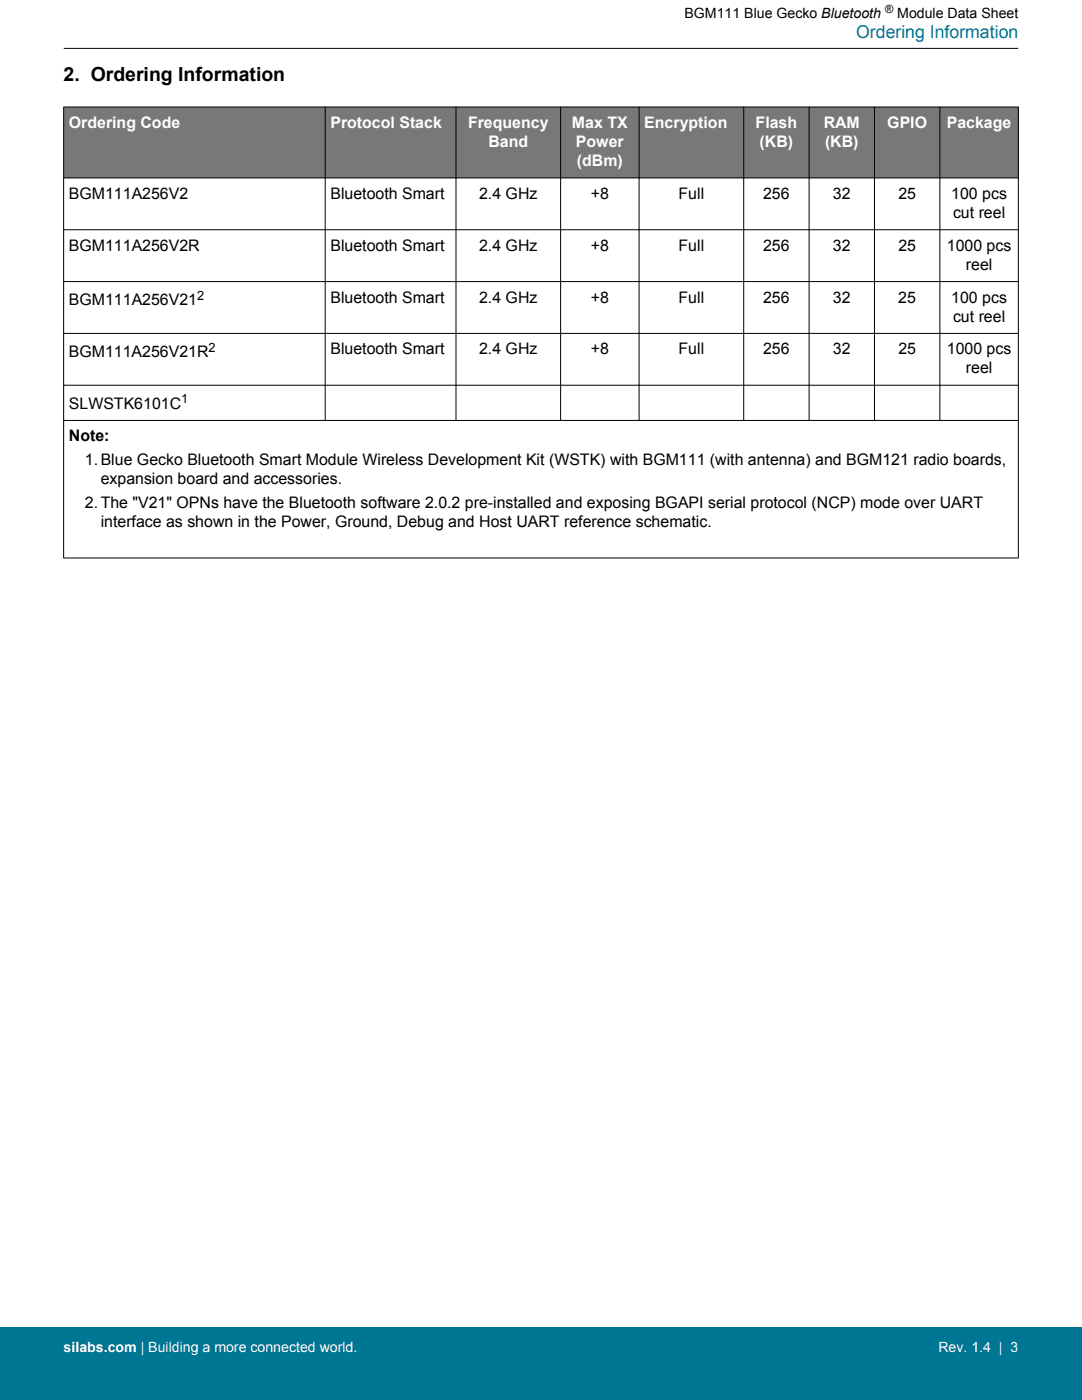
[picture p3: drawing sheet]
<svg xmlns="http://www.w3.org/2000/svg" width="216mm" height="279mm" viewBox="0 0 216 279" stroke-linecap="round" stroke-linejoin="round" font-family="sans-serif">
<defs><g id="words">
<text font-size="3.9" x="12.7" y="16.1">2. Ordering Information</text>
<text font-size="3.5" fill="#007695" x="170.8" y="7.5">Ordering Information</text>
<g font-size="3.2" fill="#fff">
<text x="13.7" y="25.5">Ordering Code</text>
<text x="65.9" y="25.5">Protocol Stack</text>
<text x="93.4" y="25.5">Frequency</text>
<text x="97.5" y="29.3">Band</text>
<text x="114.1" y="25.5">Max TX</text>
<text x="114.9" y="29.3">Power</text>
<text x="128.6" y="25.5">Encryption</text>
<text x="150.8" y="25.5">Flash</text>
<text x="151.6" y="29.3">(KB)</text>
<text x="164.4" y="25.5">RAM</text>
<text x="164.6" y="29.3">(KB)</text>
<text x="177" y="25.5">GPIO</text>
<text x="188.9" y="25.5">Package</text>
<text x="115.1" y="33.2">(dBm)</text>
</g>
<g font-size="3.2">
<text x="13.7" y="39.7">BGM111A256V2</text>
<text x="65.9" y="39.7">Bluetooth Smart</text>
<text x="95.6" y="39.7">2.4 GHz</text>
<text x="117.9" y="39.7">+8</text>
<text x="135.4" y="39.7">Full</text>
<text x="152.3" y="39.7">256</text>
<text x="166.2" y="39.7">32</text>
<text x="179.3" y="39.7">25</text>
<text x="189.8" y="39.7">100 pcs</text>
<text x="190.2" y="43.5">cut reel</text>
<text x="13.7" y="50">BGM111A256V2R</text>
<text x="65.9" y="50">Bluetooth Smart</text>
<text x="95.6" y="50">2.4 GHz</text>
<text x="117.9" y="50">+8</text>
<text x="135.4" y="50">Full</text>
<text x="152.3" y="50">256</text>
<text x="166.2" y="50">32</text>
<text x="179.3" y="50">25</text>
<text x="188.9" y="50">1000 pcs</text>
<text x="192.7" y="53.8">reel</text>
<text x="13.7" y="60.9">BGM111A256V21</text>
<text x="65.9" y="60.4">Bluetooth Smart</text>
<text x="95.6" y="60.4">2.4 GHz</text>
<text x="117.9" y="60.4">+8</text>
<text x="135.4" y="60.4">Full</text>
<text x="152.3" y="60.4">256</text>
<text x="166.2" y="60.4">32</text>
<text x="179.3" y="60.4">25</text>
<text x="189.8" y="60.4">100 pcs</text>
<text x="190.2" y="64.2">cut reel</text>
<text x="13.7" y="71.2">BGM111A256V21R</text>
<text x="65.9" y="70.7">Bluetooth Smart</text>
<text x="95.6" y="70.7">2.4 GHz</text>
<text x="117.9" y="70.7">+8</text>
<text x="135.4" y="70.7">Full</text>
<text x="152.3" y="70.7">256</text>
<text x="166.2" y="70.7">32</text>
<text x="179.3" y="70.7">25</text>
<text x="188.9" y="70.7">1000 pcs</text>
<text x="192.7" y="74.5">reel</text>
<text x="13.7" y="81.6">SLWSTK6101C</text>
<text x="13.7" y="88.1">Note:</text>
<text x="16.9" y="92.8">1.Blue Gecko Bluetooth Smart Module Wireless Development Kit (WSTK) with BGM111 (with antenna) and BGM121 radio boards,</text>
<text x="16.9" y="101.4">2.The &quot;V21&quot; OPNs have the Bluetooth software 2.0.2 pre-installed and exposing BGAPI serial protocol (NCP) mode over UART</text>
<text x="20.1" y="96.6">expansion board and accessories.</text>
<text x="20.1" y="105.2">interface as shown in the Power, Ground, Debug and Host UART reference schematic.</text>
</g>
<g font-size="2.8">
<text x="136.6" y="3.5">BGM111 Blue Gecko Bluetooth</text>
<text x="179" y="3.5">Module Data Sheet</text>
</g>
<g font-size="2.8" fill="#fff">
<text x="12.7" y="269.9">silabs.com | Building a more connected world.</text>
<text x="187.2" y="269.9">Rev. 1.4 | 3</text>
</g>
<g font-size="2.5">
<text x="39.3" y="59.8">2</text>
<text x="41.6" y="70.2">2</text>
<text x="36.2" y="80.5">1</text>
</g>
<text font-size="2.3" x="176.6" y="2.6">®</text>
</g></defs>
<g fill="#797777">
<path d="M12.7 21.4h190.5v14.1h-190.5z" fill-rule="evenodd"/>
<path d="M12.7 21.4h190.5v14.1h-190.5z" fill-rule="evenodd"/>
</g>
<g fill="none" stroke="#000" stroke-width=".2">
<path d="M12.7 9.7h190.5M12.7 21.4h190.5M12.7 35.5h190.5M12.7 21.3v90.1M64.9 21.3v62.7M91 21.3v62.7M111.9 21.3v62.7M127.5 21.3v62.7M148.4 21.3v62.7M161.4 21.3v62.7M174.5 21.3v62.7M187.5 21.3v62.7"/>
<path d="M203.2 21.3v90.1M12.7 45.9h190.5M12.7 56.2h190.5M12.7 66.5h190.5M12.7 76.9h190.5M12.7 83.9h190.5M12.7 111.4h190.5"/>
</g>
<path d="M0 264.9h215.9v14.5h-215.9z" fill="#007695"/>
<use href="#words"/>
</svg>
